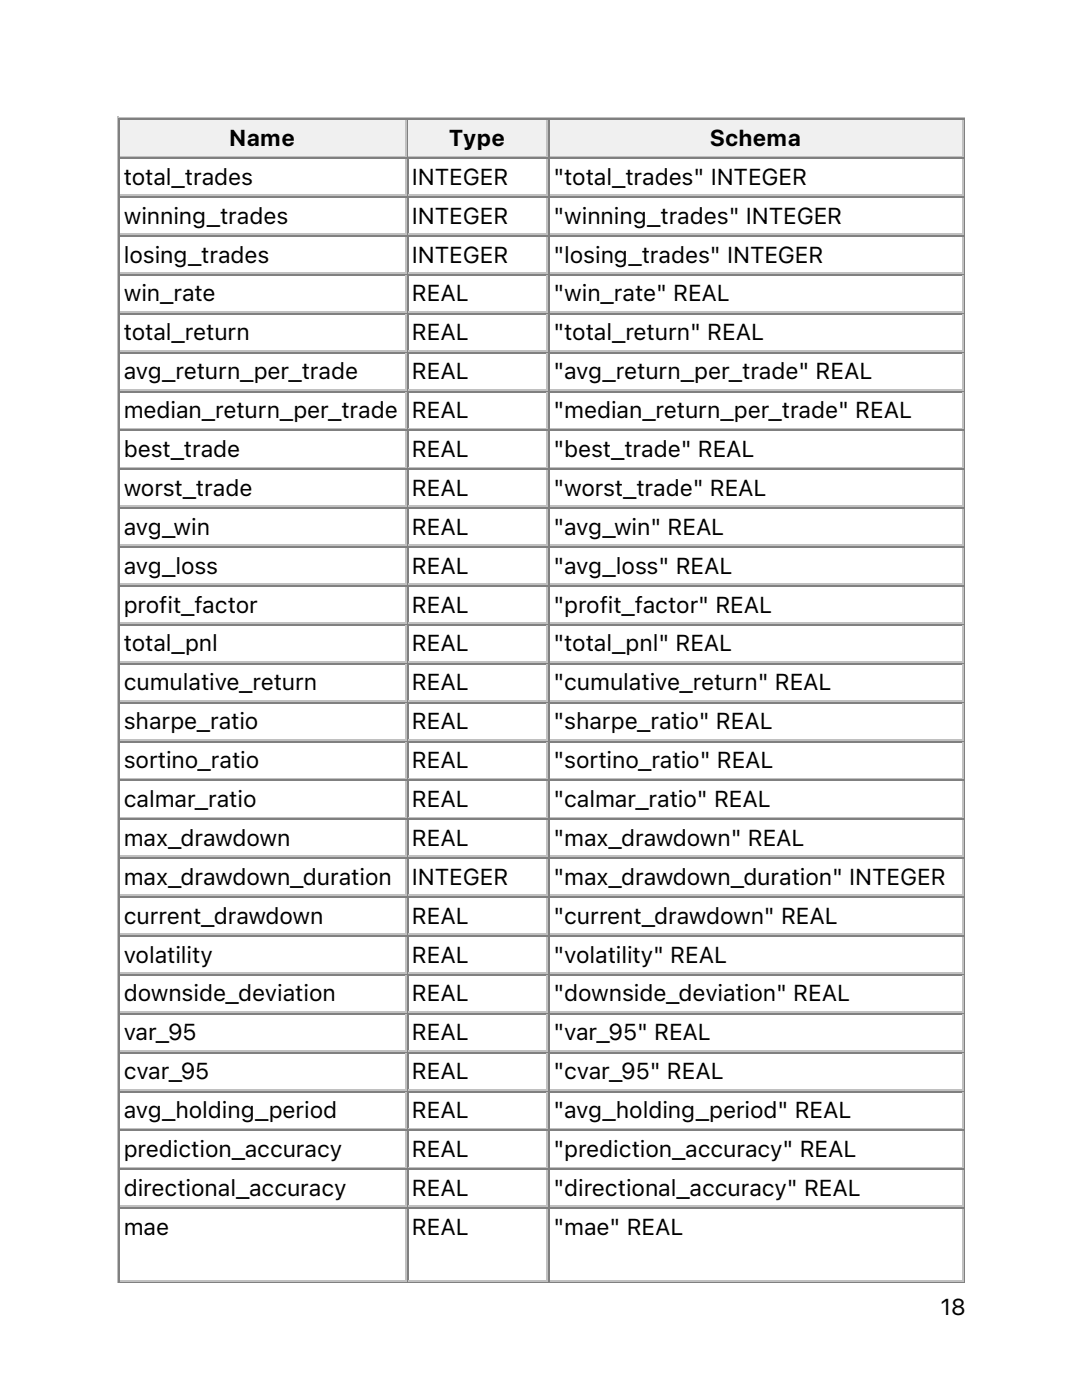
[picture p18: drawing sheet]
<svg xmlns="http://www.w3.org/2000/svg" width="216mm" height="279mm" viewBox="0 0 216 279" stroke-linecap="round" stroke-linejoin="round" font-family="sans-serif">
<defs><g id="words">
<g font-size="4.6">
<text x="45.8" y="29.1">Name</text>
<text x="89.6" y="29.1">Type</text>
<text x="141.7" y="29.1">Schema</text>
<text x="24.7" y="36.9">total_trades</text>
<text x="82.2" y="36.9">INTEGER</text>
<text x="110.4" y="36.9">&quot;total_trades&quot; INTEGER</text>
<text x="24.7" y="44.6">winning_trades</text>
<text x="82.2" y="44.6">INTEGER</text>
<text x="110.4" y="44.6">&quot;winning_trades&quot; INTEGER</text>
<text x="24.7" y="52.4">losing_trades</text>
<text x="82.2" y="52.4">INTEGER</text>
<text x="110.4" y="52.4">&quot;losing_trades&quot; INTEGER</text>
<text x="24.7" y="60.2">win_rate</text>
<text x="82.2" y="60.2">REAL</text>
<text x="110.4" y="60.2">&quot;win_rate&quot; REAL</text>
<text x="24.7" y="67.9">total_return</text>
<text x="82.2" y="67.9">REAL</text>
<text x="110.4" y="67.9">&quot;total_return&quot; REAL</text>
<text x="24.7" y="75.7">avg_return_per_trade</text>
<text x="82.2" y="75.7">REAL</text>
<text x="110.4" y="75.7">&quot;avg_return_per_trade&quot; REAL</text>
<text x="24.7" y="83.5">median_return_per_trade</text>
<text x="82.2" y="83.5">REAL</text>
<text x="110.4" y="83.5">&quot;median_return_per_trade&quot; REAL</text>
<text x="24.7" y="91.2">best_trade</text>
<text x="82.2" y="91.2">REAL</text>
<text x="110.4" y="91.2">&quot;best_trade&quot; REAL</text>
<text x="24.7" y="99">worst_trade</text>
<text x="82.2" y="99">REAL</text>
<text x="110.4" y="99">&quot;worst_trade&quot; REAL</text>
<text x="24.7" y="106.7">avg_win</text>
<text x="82.2" y="106.7">REAL</text>
<text x="110.4" y="106.7">&quot;avg_win&quot; REAL</text>
<text x="24.7" y="114.5">avg_loss</text>
<text x="82.2" y="114.5">REAL</text>
<text x="110.4" y="114.5">&quot;avg_loss&quot; REAL</text>
<text x="24.7" y="122.3">profit_factor</text>
<text x="82.2" y="122.3">REAL</text>
<text x="110.4" y="122.3">&quot;profit_factor&quot; REAL</text>
<text x="24.7" y="130">total_pnl</text>
<text x="82.2" y="130">REAL</text>
<text x="110.4" y="130">&quot;total_pnl&quot; REAL</text>
<text x="24.7" y="137.8">cumulative_return</text>
<text x="82.2" y="137.8">REAL</text>
<text x="110.4" y="137.8">&quot;cumulative_return&quot; REAL</text>
<text x="24.7" y="145.5">sharpe_ratio</text>
<text x="82.2" y="145.5">REAL</text>
<text x="110.4" y="145.5">&quot;sharpe_ratio&quot; REAL</text>
<text x="24.7" y="153.3">sortino_ratio</text>
<text x="82.2" y="153.3">REAL</text>
<text x="110.4" y="153.3">&quot;sortino_ratio&quot; REAL</text>
<text x="24.7" y="161.1">calmar_ratio</text>
<text x="82.2" y="161.1">REAL</text>
<text x="110.4" y="161.1">&quot;calmar_ratio&quot; REAL</text>
<text x="24.7" y="168.8">max_drawdown</text>
<text x="82.2" y="168.8">REAL</text>
<text x="110.4" y="168.8">&quot;max_drawdown&quot; REAL</text>
<text x="24.7" y="176.6">max_drawdown_duration</text>
<text x="82.2" y="176.6">INTEGER</text>
<text x="110.4" y="176.6">&quot;max_drawdown_duration&quot; INTEGER</text>
<text x="24.7" y="184.3">current_drawdown</text>
<text x="82.2" y="184.3">REAL</text>
<text x="110.4" y="184.3">&quot;current_drawdown&quot; REAL</text>
<text x="24.7" y="192.1">volatility</text>
<text x="82.2" y="192.1">REAL</text>
<text x="110.4" y="192.1">&quot;volatility&quot; REAL</text>
<text x="24.7" y="199.9">downside_deviation</text>
<text x="82.2" y="199.9">REAL</text>
<text x="110.4" y="199.9">&quot;downside_deviation&quot; REAL</text>
<text x="24.7" y="207.6">var_95</text>
<text x="82.2" y="207.6">REAL</text>
<text x="110.4" y="207.6">&quot;var_95&quot; REAL</text>
<text x="24.7" y="215.4">cvar_95</text>
<text x="82.2" y="215.4">REAL</text>
<text x="110.4" y="215.4">&quot;cvar_95&quot; REAL</text>
<text x="24.7" y="223.2">avg_holding_period</text>
<text x="82.2" y="223.2">REAL</text>
<text x="110.4" y="223.2">&quot;avg_holding_period&quot; REAL</text>
<text x="24.7" y="230.9">prediction_accuracy</text>
<text x="82.2" y="230.9">REAL</text>
<text x="110.4" y="230.9">&quot;prediction_accuracy&quot; REAL</text>
<text x="24.7" y="238.7">directional_accuracy</text>
<text x="82.2" y="238.7">REAL</text>
<text x="110.4" y="238.7">&quot;directional_accuracy&quot; REAL</text>
<text x="24.7" y="246.4">mae</text>
<text x="82.2" y="246.4">REAL</text>
<text x="110.4" y="246.4">&quot;mae&quot; REAL</text>
<text x="187.7" y="262.5">18</text>
</g>
</g></defs>
<path d="M23.5 23.3v232.8M23.6 23.5h169M24 31.2h57.1M81 24v7" fill="none" stroke="#c0c0c0" stroke-width=".35"/>
<path d="M23.8 23.6v7.8M24 23.8h57.1M192.4 23.6v232.2M23.6 255.9h169" fill="none" stroke="#808080" stroke-width=".35"/>
<g fill="#f0f0f0">
<path d="M24 24h56.8v7h-56.8z"/>
<path d="M45.5 24.7h13.8v5.6h-13.8z"/>
</g>
<path d="M81.3 23.6v7.8M81.5 23.8h27.9" fill="none" stroke="#808080" stroke-width=".35"/>
<path d="M81.5 31.2h27.9M109.2 24v7" fill="none" stroke="#c0c0c0" stroke-width=".35"/>
<g fill="#f0f0f0">
<path d="M81.5 24h27.5v7h-27.5z"/>
<path d="M89.6 24.7h11.3v5.6h-11.3z"/>
</g>
<path d="M109.5 23.6v7.8M109.7 23.8h82.6" fill="none" stroke="#808080" stroke-width=".35"/>
<path d="M109.7 31.2h82.6M192.1 24v7" fill="none" stroke="#c0c0c0" stroke-width=".35"/>
<g fill="#f0f0f0">
<path d="M109.7 24h82.2v7h-82.2z"/>
<path d="M141.5 24.7h18.7v5.6h-18.7z"/>
</g>
<g fill="none" stroke="#808080" stroke-width=".35">
<path d="M23.8 31.4v224.4M24 31.6h57.1M24 39.3h57.1M81.3 31.4v224.4M81.5 31.6h27.9M81.5 39.3h27.9M109.5 31.4v224.4M109.7 31.6h82.6M109.7 39.3h82.6M24 47.1h57.1M24 54.9h57.1M81.5 47.1h27.9"/>
<path d="M81.5 54.9h27.9M109.7 47.1h82.6M109.7 54.9h82.6M24 62.6h57.1M24 70.4h57.1M24 78.1h57.1M81.5 62.6h27.9M81.5 70.4h27.9M81.5 78.1h27.9M109.7 62.6h82.6M109.7 70.4h82.6M109.7 78.1h82.6"/>
<path d="M24 85.9h57.1M24 93.7h57.1M81.5 85.9h27.9M81.5 93.7h27.9M109.7 85.9h82.6M109.7 93.7h82.6M24 101.4h57.1M24 109.2h57.1M24 116.9h57.1M81.5 101.4h27.9M81.5 109.2h27.9M81.5 116.9h27.9"/>
<path d="M109.7 101.4h82.6M109.7 109.2h82.6M109.7 116.9h82.6M24 124.7h57.1M24 132.5h57.1M81.5 124.7h27.9M81.5 132.5h27.9M109.7 124.7h82.6M109.7 132.5h82.6M24 140.2h57.1M24 148h57.1M24 155.8h57.1"/>
<path d="M81.5 140.2h27.9M81.5 148h27.9M81.5 155.8h27.9M109.7 140.2h82.6M109.7 148h82.6M109.7 155.8h82.6M24 163.5h57.1M24 171.3h57.1M24 179h57.1M81.5 163.5h27.9M81.5 171.3h27.9M81.5 179h27.9"/>
<path d="M109.7 163.5h82.6M109.7 171.3h82.6M109.7 179h82.6M24 186.8h57.1M24 194.6h57.1M81.5 186.8h27.9M81.5 194.6h27.9M109.7 186.8h82.6M109.7 194.6h82.6M24 202.3h57.1M24 210.1h57.1M24 217.8h57.1"/>
<path d="M81.5 202.3h27.9M81.5 210.1h27.9M81.5 217.8h27.9M109.7 202.3h82.6M109.7 210.1h82.6M109.7 217.8h82.6M24 225.6h57.1M24 233.4h57.1M81.5 225.6h27.9M81.5 233.4h27.9M109.7 225.6h82.6M109.7 233.4h82.6"/>
<path d="M24 241.1h57.1M81.5 241.1h27.9M109.7 241.1h82.6"/>
</g>
<g fill="none" stroke="#c0c0c0" stroke-width=".35">
<path d="M24 39h57.1M81 31.8v7M81 39.5v7.1M81.5 39h27.9M109.2 31.8v7M109.2 39.5v7.1M109.7 39h82.6M192.1 31.8v7M192.1 39.5v7.1M24 46.7h57.1M24 54.5h57.1M81 47.3v7"/>
<path d="M81 55v7.1M81.5 46.7h27.9M81.5 54.5h27.9M109.2 47.3v7M109.2 55v7.1M109.7 46.7h82.6M109.7 54.5h82.6M192.1 47.3v7M192.1 55v7.1M24 62.3h57.1M24 70h57.1M24 77.8h57.1"/>
<path d="M81 62.8v7M81 70.6v7M81 78.3v7.1M81.5 62.3h27.9M81.5 70h27.9M81.5 77.8h27.9M109.2 62.8v7M109.2 70.6v7M109.2 78.3v7.1M109.7 62.3h82.6M109.7 70h82.6M109.7 77.8h82.6"/>
<path d="M192.1 62.8v7M192.1 70.6v7M192.1 78.3v7.1M24 85.5h57.1M24 93.3h57.1M81 86.1v7M81 93.8v7.1M81.5 85.5h27.9M81.5 93.3h27.9M109.2 86.1v7M109.2 93.8v7.1M109.7 85.5h82.6"/>
<path d="M109.7 93.3h82.6M192.1 86.1v7M192.1 93.8v7.1M24 101.1h57.1M24 108.8h57.1M24 116.6h57.1M81 101.6v7.1M81 109.4v7M81 117.1v7.1M81.5 101.1h27.9M81.5 108.8h27.9M81.5 116.6h27.9"/>
<path d="M109.2 101.6v7.1M109.2 109.4v7M109.2 117.1v7.1M109.7 101.1h82.6M109.7 108.8h82.6M109.7 116.6h82.6M192.1 101.6v7.1M192.1 109.4v7M192.1 117.1v7.1M24 124.4h57.1M24 132.1h57.1M24 139.9h57.1"/>
<path d="M81 124.9v7M81 132.6v7.1M81.5 124.4h27.9M81.5 132.1h27.9M81.5 139.9h27.9M109.2 124.9v7M109.2 132.6v7.1M109.7 124.4h82.6M109.7 132.1h82.6M109.7 139.9h82.6M192.1 124.9v7M192.1 132.6v7.1"/>
<path d="M24 147.6h57.1M24 155.4h57.1M81 140.4v7.1M81 148.2v7M81 155.9v7.1M81.5 147.6h27.9M81.5 155.4h27.9M109.2 140.4v7.1M109.2 148.2v7M109.2 155.9v7.1M109.7 147.6h82.6M109.7 155.4h82.6"/>
<path d="M192.1 140.4v7.1M192.1 148.2v7M192.1 155.9v7.1M24 163.2h57.1M24 170.9h57.1M24 178.7h57.1M81 163.7v7M81 171.4v7.1M81 179.2v7.1M81.5 163.2h27.9M81.5 170.9h27.9M81.5 178.7h27.9"/>
<path d="M109.2 163.7v7M109.2 171.4v7.1M109.2 179.2v7.1M109.7 163.2h82.6M109.7 170.9h82.6M109.7 178.7h82.6M192.1 163.7v7M192.1 171.4v7.1M192.1 179.2v7.1M24 186.4h57.1M24 194.2h57.1M81 187v7"/>
<path d="M81 194.7v7.1M81.5 186.4h27.9M81.5 194.2h27.9M109.2 187v7M109.2 194.7v7.1M109.7 186.4h82.6M109.7 194.2h82.6M192.1 187v7M192.1 194.7v7.1M24 202h57.1M24 209.7h57.1M24 217.5h57.1"/>
<path d="M81 202.5v7.1M81 210.3v7M81 218v7.1M81.5 202h27.9M81.5 209.7h27.9M81.5 217.5h27.9M109.2 202.5v7.1M109.2 210.3v7M109.2 218v7.1M109.7 202h82.6M109.7 209.7h82.6M109.7 217.5h82.6"/>
<path d="M192.1 202.5v7.1M192.1 210.3v7M192.1 218v7.1M24 225.2h57.1M24 233h57.1M81 225.8v7M81 233.5v7.1M81.5 225.2h27.9M81.5 233h27.9M109.2 225.8v7M109.2 233.5v7.1M109.7 225.2h82.6"/>
<path d="M109.7 233h82.6M192.1 225.8v7M192.1 233.5v7.1M24 240.8h57.1M24 255.6h57.1M81 241.3v14.1M81.5 240.8h27.9M81.5 255.6h27.9M109.2 241.3v14.1M109.7 240.8h82.6M109.7 255.6h82.6M192.1 241.3v14.1"/>
</g>
<use href="#words"/>
</svg>
